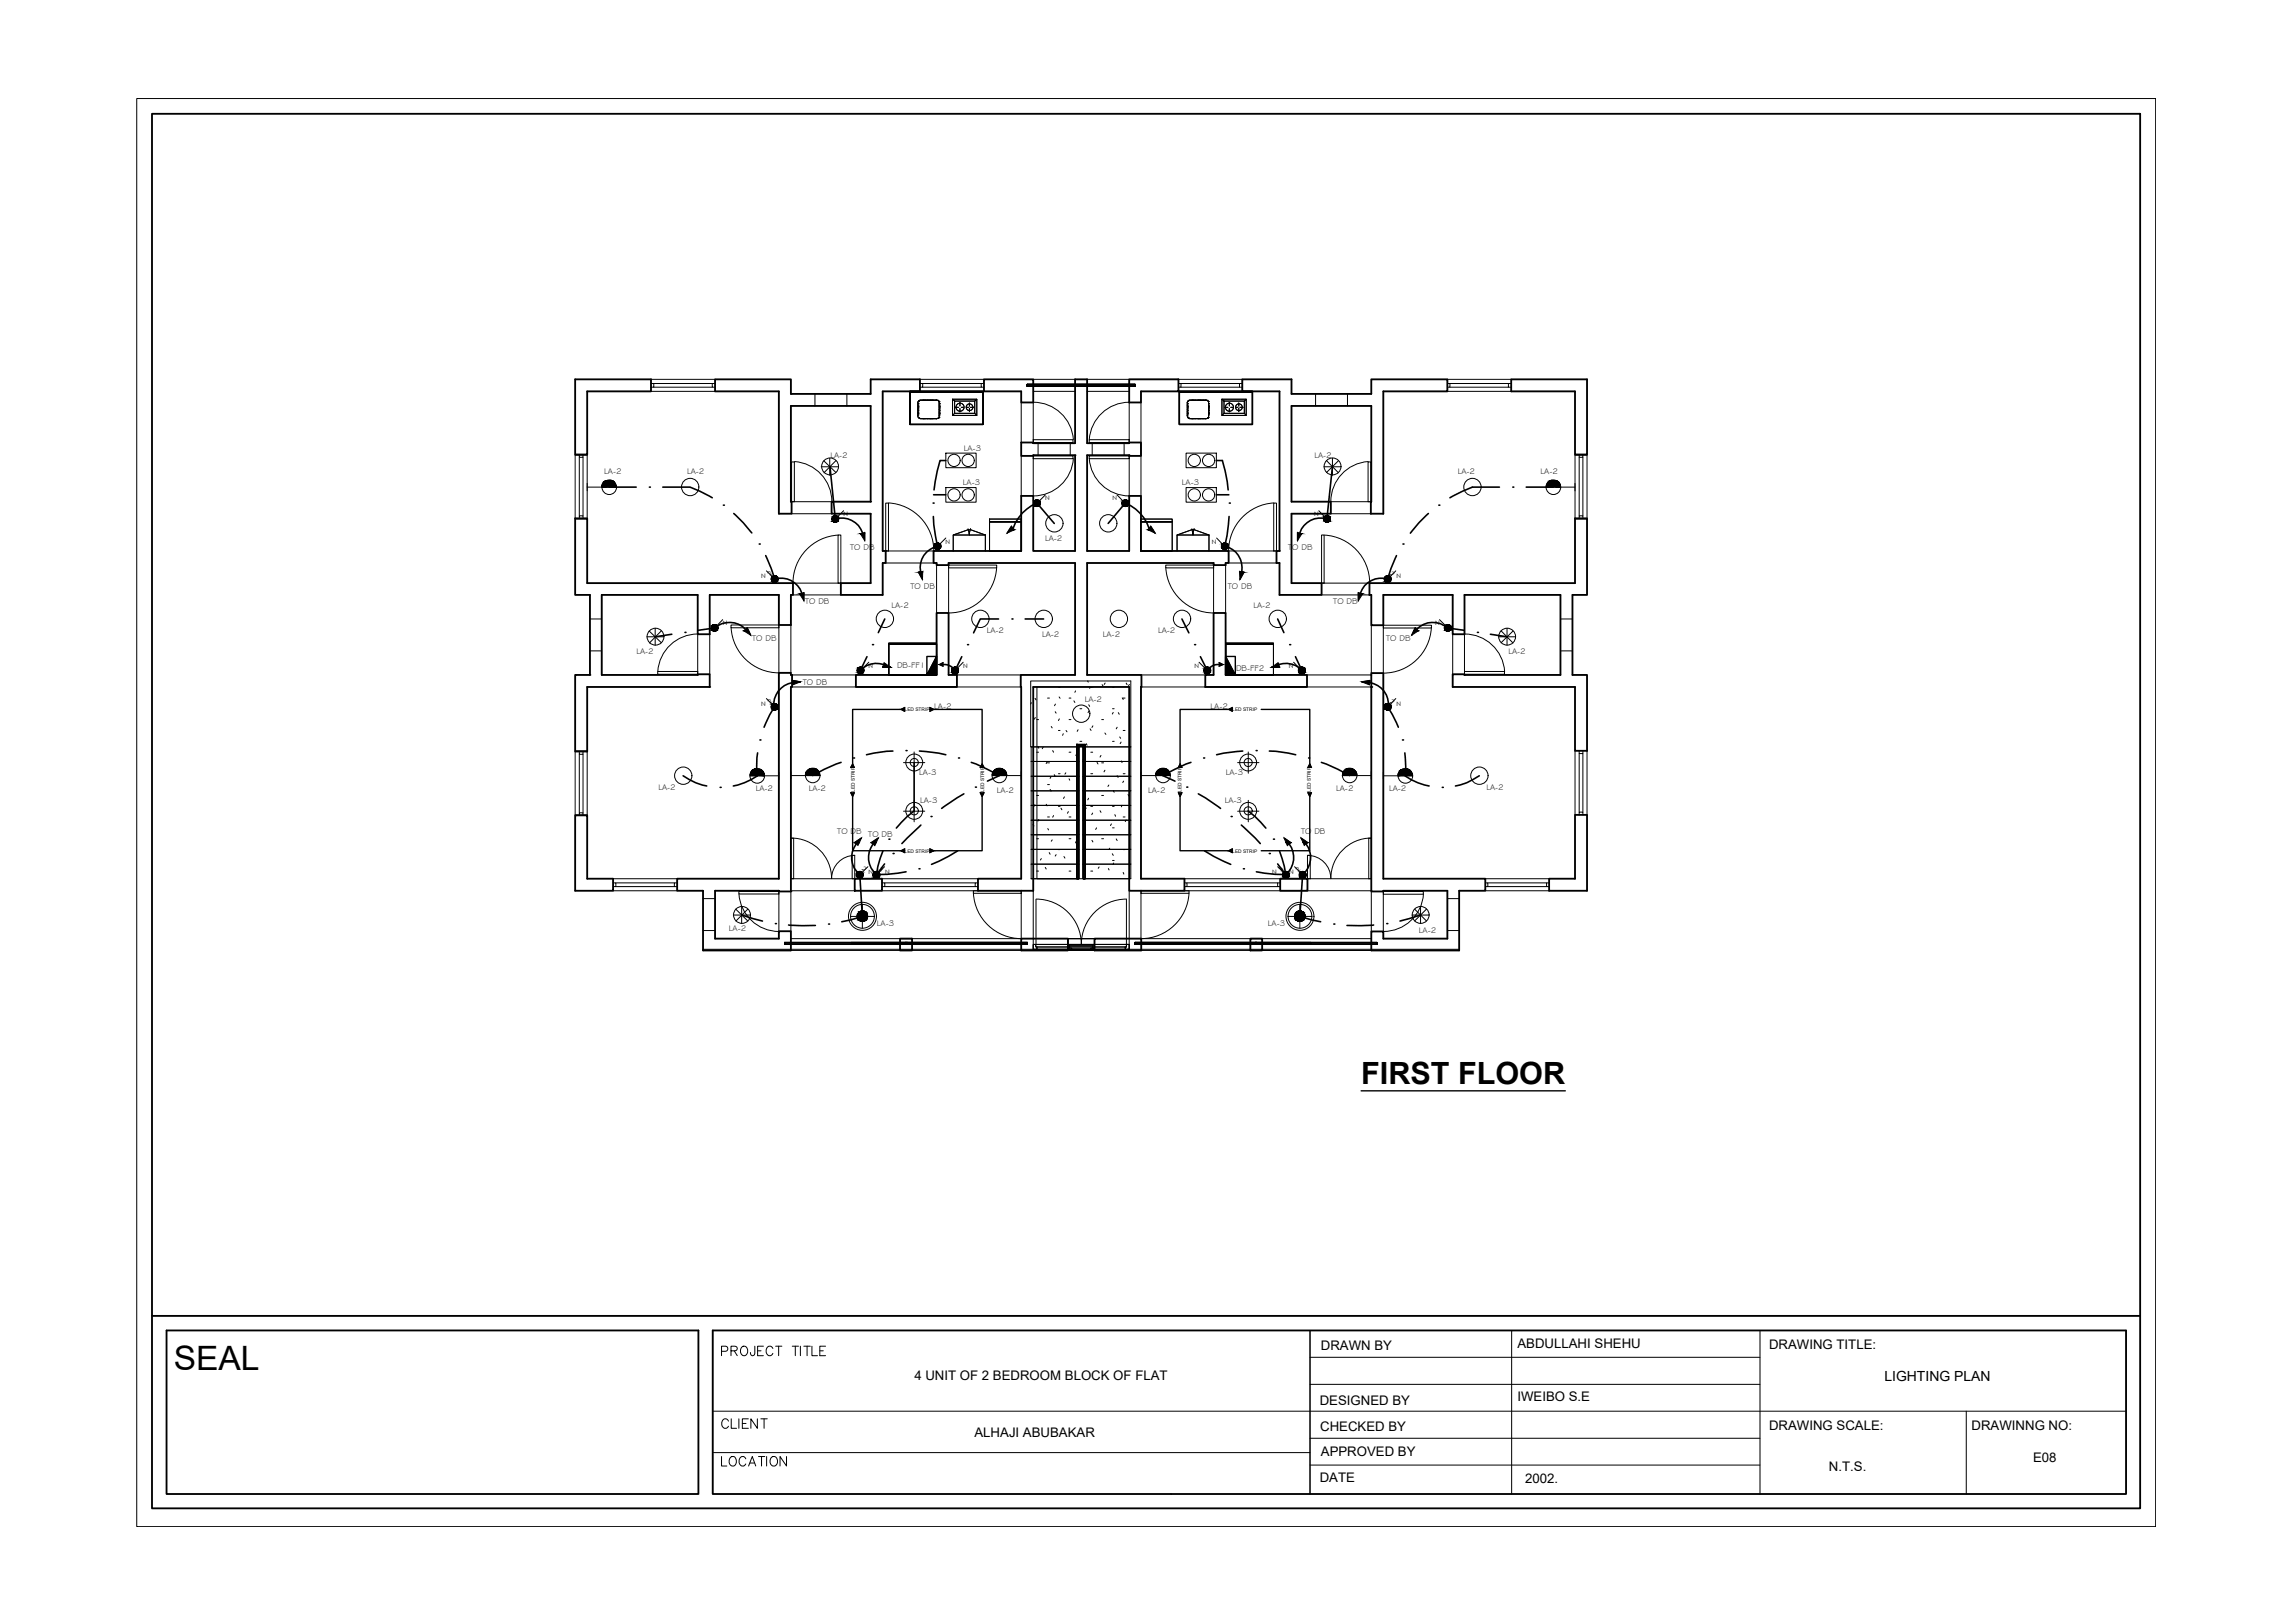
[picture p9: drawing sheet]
<svg xmlns="http://www.w3.org/2000/svg" width="420mm" height="297mm" viewBox="0 0 420 297" stroke-linecap="round" stroke-linejoin="round" font-family="sans-serif">
<defs><g id="words">
<text font-size="6.1" x="31.8" y="250.8">SEAL</text>
<text font-size="5.6" x="249.2" y="198.5">FIRST FLOOR</text>
<text font-size="4.9" x="130.9" y="269.5">LOCATION</text>
<text font-size="4.4" x="130.9" y="262.5">CLIENT</text>
<text font-size="2.6" x="345" y="252.7">LIGHTING PLAN</text>
<g font-size="2.4">
<text x="241.8" y="247">DRAWN BY</text>
<text x="277.8" y="246.6">ABDULLAHI SHEHU</text>
<text x="323.9" y="246.8">DRAWING TITLE:</text>
<text x="167.4" y="252.6">4 UNIT OF 2 BEDROOM BLOCK OF FLAT</text>
<text x="241.6" y="257.2">DESIGNED BY</text>
<text x="277.8" y="256.5">IWEIBO S.E</text>
<text x="178.4" y="262.9">ALHAJI ABUBAKAR</text>
<text x="241.7" y="261.9">CHECKED BY</text>
<text x="323.9" y="261.7">DRAWING SCALE:</text>
<text x="360.9" y="261.7">DRAWINNG NO:</text>
<text x="241.8" y="266.5">APPROVED BY</text>
<text x="334.8" y="269.3">N.T.S.</text>
<text x="372.2" y="267.6">E08</text>
<text x="241.6" y="271.2">DATE</text>
<text x="279.2" y="271.5">2002.</text>
</g>
<g font-size="1.5">
<text x="152" y="83.9">LA-2</text>
<text x="176.5" y="82.6">LA-3</text>
<text x="240.6" y="83.9">LA-2</text>
<text x="110.6" y="86.8">LA-2</text>
<text x="125.8" y="86.7">LA-2</text>
<text x="176.3" y="88.8">LA-3</text>
<text x="216.4" y="88.8">LA-3</text>
<text x="266.9" y="86.7">LA-2</text>
<text x="282" y="86.8">LA-2</text>
<text x="155.6" y="100.6">TO DB</text>
<text x="191.3" y="98.9">LA-2</text>
<text x="235.8" y="100.6">TO DB</text>
<text x="166.7" y="107.9">TO DB</text>
<text x="224.8" y="107.9">TO DB</text>
<text x="147.4" y="110.6">TO DB</text>
<text x="163.2" y="111.3">LA-2</text>
<text x="229.5" y="111.3">LA-2</text>
<text x="244.1" y="110.6">TO DB</text>
<text x="116.5" y="119.7">LA-2</text>
<text x="137.7" y="117.3">TO DB</text>
<text x="180.7" y="115.9">LA-2</text>
<text x="190.8" y="116.5">LA-2</text>
<text x="201.9" y="116.5">LA-2</text>
<text x="212" y="115.9">LA-2</text>
<text x="253.8" y="117.3">TO DB</text>
<text x="276.2" y="119.7">LA-2</text>
<text x="147" y="125.4">TO DB</text>
<text x="164.2" y="122.2">DB-FF1</text>
<text x="226.3" y="122.8">DB-FF2</text>
<text x="171" y="129.8">LA-2</text>
<text x="198.6" y="128.6">LA-2</text>
<text x="221.6" y="129.8">LA-2</text>
<text x="168.3" y="141.9">LA-3</text>
<text x="224.4" y="141.9">LA-3</text>
<text x="120.5" y="144.5">LA-2</text>
<text x="138.4" y="144.8">LA-2</text>
<text x="148.1" y="144.8">LA-2</text>
<text x="168.5" y="147">LA-3</text>
<text x="182.5" y="145.1">LA-2</text>
<text x="210.2" y="145.1">LA-2</text>
<text x="224.2" y="147">LA-3</text>
<text x="244.6" y="144.8">LA-2</text>
<text x="254.3" y="144.8">LA-2</text>
<text x="272.1" y="144.5">LA-2</text>
<text x="153.3" y="152.6">TO DB</text>
<text x="158.9" y="153.1">TO DB</text>
<text x="238.2" y="152.6">TO DB</text>
<text x="133.4" y="170.3">LA-2</text>
<text x="160.5" y="169.4">LA-3</text>
<text x="232.1" y="169.4">LA-3</text>
<text x="259.8" y="170.8">LA-2</text>
</g>
<g font-size="1.1">
<text x="154.4" y="94.4">N</text>
<text x="191.3" y="91.6">N</text>
<text x="203.7" y="91.6">N</text>
<text x="240.6" y="94.4">N</text>
<text x="173.1" y="99.5">N</text>
<text x="221.9" y="99.5">N</text>
<text x="139.4" y="105.8">N</text>
<text x="141" y="105.5" transform="rotate(-45 141 105.5)">2</text>
<text x="254.4" y="105" transform="rotate(45 254.4 105)">2</text>
<text x="255.7" y="105.8">N</text>
<text x="132.3" y="114.4">N</text>
<text x="262.7" y="114.4">N</text>
<text x="159" y="122.2">N</text>
<text x="176.3" y="122.2">N</text>
<text x="218.7" y="122.2">N</text>
<text x="236" y="122.2">N</text>
<text x="139.4" y="129.2">N</text>
<text x="141" y="128.9" transform="rotate(-42 141 128.9)">2</text>
<text x="254.4" y="128.4" transform="rotate(42 254.4 128.4)">2</text>
<text x="255.7" y="129.2">N</text>
<text x="157.7" y="159.1" transform="rotate(45 157.7 159.1)">2</text>
<text x="159" y="159.9">N</text>
<text x="160.8" y="159.2" transform="rotate(42 160.8 159.2)">3</text>
<text x="162.1" y="159.9">N</text>
<text x="232.9" y="159.9">N</text>
<text x="234.6" y="159.6" transform="rotate(-42 234.6 159.6)">3</text>
<text x="236" y="159.9">N</text>
<text x="237.7" y="159.6" transform="rotate(-42 237.7 159.6)">2</text>
</g>
<g font-size=".9">
<text x="165.6" y="130.2">LED STRIP</text>
<text x="225.6" y="130.2">LED STRIP</text>
<text x="156.5" y="144.9" transform="rotate(-90 156.5 144.9)">LED STRIP</text>
<text x="180.2" y="144.9" transform="rotate(-90 180.2 144.9)">LED STRIP</text>
<text x="216.3" y="144.9" transform="rotate(-90 216.3 144.9)">LED STRIP</text>
<text x="240" y="144.9" transform="rotate(-90 240 144.9)">LED STRIP</text>
<text x="165.6" y="156">LED STRIP</text>
<text x="225.6" y="156">LED STRIP</text>
</g>
</g></defs>
<!-- layer: G-ANNO-TTLB -->
<g fill="none" stroke="#000" stroke-width=".18">
<path d="M130.5 258.3h258.7M132.1 247.3h.8a.47 .47 0 0 0 .4-.5 .47 .47 0 0 0-.4-.4h-.8v1.7M133.8 247.2l1-.1 .2-.2-.1-.4-.4-.1h-.7v1.7M134.4 247.2l.6 .9M135.9 246.5a.82 .82 0 0 1 1 .3 .82 .82 0 0 1-.2 1.1 .63 .63 0 0 1-.7 .2 .63 .63 0 0 1-.4-.6 1.08 1.08 0 0 1 .3-1zM138.2 246.4v1.3l-.2 .3a.35 .35 0 0 1-.5-.1l-.1-.4M138.7 247.2h.6M139.8 246.4h-1.1v1.7h1.1M141.5 246.8a.63 .63 0 0 0-.7-.4 .63 .63 0 0 0-.5 .7v.4a.63 .63 0 0 0 .5 .6 .63 .63 0 0 0 .7-.4M142 246.4h1.1M142.6 246.4v1.7M145 246.4h1.2"/>
<path d="M145.6 246.4v1.7M146.5 246.4v1.7M147.2 246.4h1.2M147.8 246.4v1.7M148.6 246.4v1.7h1.1M150.1 247.2h.6M151.1 246.4h-1v1.7h1M239.8 243.5v29.9M239.8 253.4h82.4M239.8 248.4h82.4M130.5 265.9h109.3M239.8 268.1h82.4"/>
<path d="M239.8 263.2h82.4"/>
</g>
<!-- layer: G-ANNO-TTLB-THIN -->
<path d="M25 18h369.6v261.4h-369.6zM239.8 243.5v29.9M276.7 243.5v29.9M322.2 243.5v29.9M360 258.3v15.1" fill="none" stroke="#000" stroke-width=".18"/>
<!-- layer: G-ANNO-TTLB-MEDM -->
<path d="M27.8 20.8h364v255.3h-364zM27.8 240.8h364M30.5 243.5h97.4v29.9h-97.4zM130.5 243.5h258.7v29.9h-258.7z" fill="none" stroke="#000" stroke-width=".34"/>
<!-- layer: A-WALL -->
<g fill="none" stroke="#000" stroke-width=".18">
<path d="M119.2 69.4h11.7M119.2 71.6h11.7M144.8 72.1h.1M144.8 74.3h.1M149.2 72.1v2.2M155 72.1v2.2M168.4 71.6h.1M168.4 69.4h11.7M168.4 71.6h11.7M187 73.7v7.3M189.2 69.4h7.6M189.2 71.6h7.6"/>
<path d="M189.2 73.7v7.3M199 69.4h28.4M199 71.6h7.7M206.7 73.7v7.3M208.9 73.7v17.1M215.7 71.6h11.7M240.8 72.1v2.2M246.7 72.1v2.2M253.3 71.6h.1M265 69.4h11.7M265 71.6h11.7M105.3 95h2.2"/>
<path d="M105.3 83.3h2.2M105.3 83.2v11.7M107.5 83.2v11.7M144.9 91.8h7.3M144.9 94h7.3M159.4 91.8h.1M187 83.4v7.4M189.2 83.3h.1M189.2 81.1h.1M189.2 83.4v7.4M190 81.1v2.2M195.9 81.1v2.2"/>
<path d="M196.8 83.3h.1M200 81.1v2.2M205.8 81.1v2.2M206.7 83.3h.1M206.7 83.4v7.4M243.6 91.8h7.4M243.6 94h7.4M288.3 95h2.2M288.3 83.3h2.2M288.3 83.2v11.7M290.5 83.2v11.7M108 119.1h2.2"/>
<path d="M108 113.3h2.2M127.7 116.1v7.3M129.9 116.1v7.3M142.6 114.4v8.7M144.8 114.4v8.7M145.2 106.7h8.7M145.2 108.9h8.7M162.2 100.8h.1M162.2 100.8h8.7M162.2 103h8.7M171.5 103.4v8.8M173.7 103.4v8.8"/>
<path d="M199 100.8h.1M222.2 103.4v8.8M224.4 103.4v8.8M224.9 100.8h8.8M224.9 103h8.8M234.2 100.8h.1M241.9 106.7h8.8M241.9 108.9h8.8M251.1 114.4v8.8M253.3 108.9h.1M253.3 114.4v8.8M266 116.1v7.3"/>
<path d="M268.1 116.1v7.3M285.7 119.1h2.2M285.7 113.3h2.2M105.3 137.4h2.2M105.3 137.5v11.7M107.5 137.5v11.7M108 123.5h.1M129.9 125.7h.1M145 123.5h11.7M145 125.7h41.9M175.2 123.5h11.7M208.9 125.7h.1"/>
<path d="M209 125.7h42.1M209 123.5h11.7M239.3 123.5h11.8M268.1 123.5h.1M288.3 137.4v11.7M290.5 137.4v11.7M105.3 149.1h2.2M112.2 160.8h11.8M112.2 163h11.8M128.7 170.3h2.2M128.7 164.5h2.2M142.6 163.2v7.2"/>
<path d="M144.8 163.2h.1M144.8 160.8h34.2M144.8 163h11.7M144.8 163.2v7.2M144.8 173.9h20M161.5 163h17.5M167 173.9h100.1M187 163v8.8h-42.2M189.2 163v10.9M195.5 171.8h4.9M206.7 163v10.9M208.9 163v8.8"/>
<path d="M208.9 171.8h20M216.8 160.8h34.3M216.8 163h34.3M231.1 171.8h20M251.1 163.2v7.3M253.3 171.8h.1M253.3 163.2v7.3M265 170.3h2.1M265 164.5h2.1M271.9 160.8h11.7M271.9 163h11.7"/>
</g>
<!-- layer: A-FLOR-HRAL -->
<g fill="none" stroke="#000" stroke-width=".18">
<path d="M188.1 70.4v.3v-.3v.3v-.3v.3v-.3v.3v-.3v.3v-.3v.3v-.3h19.7v.3v-.3v.3v-.3v.3v-.3v.3v-.3v.3v-.3v.3v-.3zM188.1 70.3v.4v-.4h19.7v.4v-.4v.4h-19.7zM188.1 70.7h19.7M188.1 70.3h19.7M197.1 136.1l.4 .4zM197.1 136.4h.4v24.4h-.4zM197.1 136.2v24.6M197.2 136.3h1.4v24.5h-.3v-24.2h-.8v24.2h-.3zM197.2 136.3l.4 .4zM197.2 136.2h1.3M197.5 136.5v24.3M197.6 136.7h.9"/>
<path d="M198.3 136.4v24.4M198.3 136.3l.2-.1 .2 .2-.2 .3a.19 .19 0 0 0 .2-.3 .19 .19 0 0 0-.2-.1 .19 .19 0 0 0-.1 .3l.1 .1-.2-.2zM198.7 136.4v24.4M143.7 172.8h44.4v-.3v.3h-22.3v-.3v.3M143.7 172.5v.3v-.3h22.2v.3v-.3v.3h-22.2zM143.7 172.5h44.4M155.9 172.8v-.3v.3v-.3v.3v-.3v.3v-.3v.3v-.3v.3v-.3v.3h10.2v-.3v.3M155.9 172.8v-.3v.3h10.2v-.3v.3M165.8 172.8v-.3v.3v-.3v.3v-.3v.3v-.3v.3v-.3v.3v-.3v.3h22.3v-.3v.3v-.3v.3v-.3v.3v-.3v.3v-.3v.3v-.3v.3h-44.4v-.3v.3v-.3v.3v-.3v.3v-.3v.3v-.3v.3v-.3v.3h22.2v-.3v.3M165.8 172.5v.3v-.3h22.3v.3v-.3v.3h-22.3zM197.1 160.8h.4zM198.3 160.8h.4z"/>
<path d="M198.3 160.8v-24.1h-1v-.5h1.4v24.6M198.3 160.8h.4M207.8 172.5v.3v-.3h22.3v.3v-.3v.3h-22.3zM207.8 172.8h44.3M229.8 172.5v.3v-.3v.3v-.3v.3v-.3v.3v-.3v.3v-.3v.3v-.3h10.2v.3v-.3M229.8 172.5v.3v-.3h10.2v.3v-.3M229.8 172.5v.3v-.3v.3v-.3v.3v-.3v.3v-.3v.3v-.3v.3v-.3h22.3v.3v-.3v.3v-.3v.3v-.3v.3v-.3v.3v-.3v.3v-.3h-44.3v.3v-.3v.3v-.3v.3v-.3v.3v-.3v.3v-.3v.3v-.3h22.3v.3v-.3M229.8 172.5v.3v-.3h22.3v.3v-.3v.3h-22.3zM230.1 172.5v.3v-.3h-22.3v.3v-.3h44.3"/>
<circle cx="198.5" cy="136.4" r=".2"/>
</g>
<!-- layer: A-FLOR -->
<path d="M189.8 125.7v35.1h16.9M128.7 173.7h138.4" fill="none" stroke="#000" stroke-width=".18"/>
<!-- layer: A-DOOR -->
<g fill="none" stroke="#000" stroke-width=".18">
<path d="M189.2 73.6a7.3 7.3 0 0 1 7.3 6.9M206.7 73.6a7.3 7.3 0 0 0-7.3 6.9M144.9 84.5h.5v7.3h-.5zM145.4 84.5a7.3 7.3 0 0 1 6.9 7.3M153.4 97.9h.5v8.8h-.5zM153.5 97.9a8.8 8.8 0 0 0-8.3 8.8M162.2 92.1h.5v8.7h-.5zM162.7 92a8.8 8.8 0 0 1 8.3 8.8M189.2 83.4h7.2v.5h-7.2zM189.2 80.5h7.2v.5h-7.2zM196.5 83.9a7.3 7.3 0 0 1-7.3 6.9M199.4 83.4h7.3v.5h-7.3z"/>
<path d="M199.4 80.5h7.3v.5h-7.3zM199.4 83.9a7.3 7.3 0 0 0 7.3 6.9M233.2 92.1h.5v8.7h-.5zM233.2 92a8.8 8.8 0 0 0-8.3 8.8M241.9 97.9h.5v8.8h-.5zM242.5 97.9a8.8 8.8 0 0 1 8.3 8.8M250.5 84.5h.5v7.3h-.5zM250.5 84.5a7.3 7.3 0 0 0-6.9 7.3M127.8 116a7.3 7.3 0 0 0-7.4 6.9M133.8 114.4h8.8v.5h-8.8zM133.8 114.9a8.8 8.8 0 0 0 8.8 8.2M173.7 103.4h8.8v.5h-8.8z"/>
<path d="M182.5 103.9a8.8 8.8 0 0 1-8.8 8.3M213.4 103.4h8.8v.5h-8.8zM213.4 103.9a8.8 8.8 0 0 0 8.8 8.3M253.3 114.4h8.8v.5h-8.8zM262 114.9a8.8 8.8 0 0 1-8.7 8.3M268.1 116a7.3 7.3 0 0 1 7.4 6.9M120.4 122.9h7.3v.5h-7.3zM268.1 122.9h7.3v.5h-7.3zM144.8 153.4h.5v7.4h-.5zM144.8 153.4a7.4 7.4 0 0 1 7.4 7.4 4.3 4.3 0 0 1 4.3-4.3M156 156.5h.5v4.3h-.5zM239.4 156.5h.5v4.3h-.5z"/>
<path d="M250.5 153.4h.6v7.4h-.5v-7.4M251.1 153.4a7.4 7.4 0 0 0-7.5 7.4 4.3 4.3 0 0 0-4.2-4.3M135.3 163.2h7.3v.4h-7.3zM135.3 163.6a7.3 7.3 0 0 0 7.3 6.9M178.2 163h8.8v.5h-8.8zM178.2 163.5a8.8 8.8 0 0 0 8.8 8.3M189.7 164.6v8.2M189.7 164.5a8.3 8.3 0 0 1 8.3 8.3 8.3 8.3 0 0 1 8.2-8.3M206.2 164.6v8.2M208.9 163h8.8v.5h-8.8zM217.7 163.5a8.8 8.8 0 0 1-8.8 8.3M253.3 163.2h7.3v.5h-7.3z"/>
<path d="M260.6 163.6a7.3 7.3 0 0 1-7.3 6.9"/>
</g>
<!-- layer: A-DOOR-FRAM -->
<path d="M189.2 172.8h.4v.5h.2v.4v-.4h16.2v.4h-16.8zM189.2 172.8h17.5v.9h-17.5zM189.6 172.8h16.6v.5h-16.6zM206 173.3h.1M206.2 172.8h.5v.9h-.7v-.4h.2zM206.2 172.8h.1" fill="none" stroke="#000" stroke-width=".18"/>
<!-- layer: Q-SPCQ -->
<g fill="none" stroke="#000" stroke-width=".18">
<path d="M166.6 71.6h13.4v6.1h-13.4zM174.4 73.1h4.4v2.9h-4.4zM174.4 73.1l.4 .3M174.8 73.4h3.6v2.2h-3.6zM174.8 75.6l-.4 .4M174.9 74.5h.6M175.7 73.7v.6M175.7 74.8v.6M176 74.5h.4M176.9 74.5h.4M177.5 73.7v.6M177.5 74.7v.7"/>
<path d="M177.6 74.5h.7M178.4 75.6l.4 .4M178.8 73.1l-.4 .3M215.9 71.6h13.4v6.1h-13.4zM223.7 73.1h4.4v2.9h-4.4zM223.7 73.1l.4 .3M224.1 73.4h3.7v2.2h-3.7zM224.1 75.6l-.4 .4M224.2 74.5h.6M225.1 73.7v.6M225.1 74.8v.6M225.3 74.5h.4"/>
<path d="M226.2 74.5h.4M226.8 73.7v.6M226.8 74.7v.7M227 74.5h.6M227.8 75.6l.3 .4M228.1 73.1l-.3 .3M181.2 95h5.8v5.8h-5.8zM181.2 95.5h5.8zM208.8 95h5.8v5.8h-5.8zM208.8 95.5h5.8zM162.7 117.9h8.8v5.6h-8.8v-5.6h8.8v5.6h-8.8zM181.2 100.8h5.8"/>
<path d="M208.8 100.8h5.8M224.4 117.9h8.7v5.6h-8.7v-5.6h8.7v5.6h-8.7z"/>
<circle cx="175.8" cy="74.5" r=".74"/>
<circle cx="177.5" cy="74.5" r=".61"/>
<circle cx="225.1" cy="74.5" r=".74"/>
<circle cx="226.8" cy="74.5" r=".61"/>
</g>
<!-- layer: Q-CASE -->
<g fill="none" stroke="#000" stroke-width=".18">
<path d="M168 76l.1 .3M168 75.9h.1M168 75.7h.1M168 75.5h.1M168 75.2h.1M168 75.1h.1M168 74.9h.1M168 74.7h.1M168 74.6h.1M168 74.4h.1M168 74.2h.1M168 73.9h.1"/>
<path d="M168 73.8h.1M168 74v.1M168 74.2v.1M168 74.5v.1M168 74.8h.1M168 74.9v.2M168 75.3v.1M168 75.5v.1M168 75.8v.1M168.1 73.5h.1M168.1 73.5l-.1 .3M168.1 76.4h.1"/>
<path d="M168.1 73.4h.1M168.2 76.5h.1M168.2 73.3v.1M168.3 73.3h-.1M168.3 76.6h.1M168.3 73.3h.1M168.4 76.6h.3M168.4 73.2h.3M168.7 76.6h.1M168.7 73.2h.1M168.8 76.6h.1M168.8 73.2h.1"/>
<path d="M168.9 76.6h.1M168.9 73.2h.1M169 76.6h.1M169 73.2h.1M169.2 76.6h.1M169.2 73.2h.1M169.3 76.6h.1M169.3 73.2h.1M169.4 76.6h.1M169.4 73.2h.1M169.5 76.6h.1M169.5 73.2h.1"/>
<path d="M169.7 76.6h.1M169.7 73.2h.1M169.8 76.6h.1M169.8 73.2h.1M169.8 76.6h.2M169.8 73.2h.2M170 76.6h.1M170 73.2h.1M170.1 76.6h.1M170.1 73.2h.1M170.2 76.6h.1M170.2 73.2h.1"/>
<path d="M170.3 76.6h.1M170.3 73.2h.1M170.5 76.6h.1M170.5 73.2h.1M170.6 76.6h.1M170.6 73.2h.1M170.7 76.6h.1M170.7 73.2h.1M170.8 76.6h.2M170.8 73.2h.2M171.1 76.6h.1M171.1 73.2h.1"/>
<path d="M171.3 76.6h.1M171.3 73.2h.1M171.4 73.2h.2M171.6 76.6h-.2M171.7 76.6h.1M171.7 73.3h.1M171.7 76.5h.1M171.8 73.3v.1M171.8 76.4h.1M171.8 73.4h.1M171.8 76.5h.1M171.9 76.4h.1"/>
<path d="M171.9 73.5h.1M171.9 76v.3M171.9 73.5v.3M171.9 73.8h.1M171.9 73.9h.1M171.9 74.2h.1M171.9 74.4h.1M171.9 74.6h.1M171.9 74.7h.1M171.9 74.9h.1M171.9 75.1h.1M171.9 75.2h.1"/>
<path d="M171.9 75.5h.1M171.9 75.7h.1M171.9 75.9h.1M171.9 74v.1M171.9 74.2v.1M171.9 74.5v.1M171.9 74.8h.1M171.9 74.9v.2M171.9 75.3v.1M171.9 75.5v.1M171.9 75.8v.1M217.4 76v.3"/>
<path d="M217.4 75.9h.1M217.4 75.7h.1M217.4 75.5h.1M217.4 75.2h.1M217.4 75.1h.1M217.4 74.9h.1M217.4 74.7h.1M217.4 74.6h.1M217.4 74.4h.1M217.4 74.2h.1M217.4 73.9h.1M217.4 73.8h.1"/>
<path d="M217.4 74v.1M217.4 74.2v.1M217.4 74.5v.1M217.4 74.8h.1M217.4 74.9v.2M217.4 75.3v.1M217.4 75.5v.1M217.4 75.8v.1M217.4 73.5v.3M217.4 73.5h.1M217.4 76.4h.1M217.4 73.4h.1"/>
<path d="M217.5 76.5h.1M217.6 76.5h.1M217.6 73.3l-.1 .1M217.6 76.6h.1M217.6 73.3h.1M217.7 76.6h.3M217.7 73.2h.3M218 76.6h.1M218 73.2h.1M218.1 76.6h.1M218.1 73.2h.1M218.2 76.6h.1"/>
<path d="M218.2 73.2h.1M218.3 76.6h.1M218.3 73.2h.1M218.3 76.6h.2M218.3 73.2h.2M218.5 76.6h.1M218.5 73.2h.1M218.5 76.6h.2M218.5 73.2h.2M218.8 76.6h.1M218.8 73.2h.1M218.8 76.6h.2"/>
<path d="M218.8 73.2h.2M219.1 76.6h.1M219.1 73.2h.1M219.3 76.6h.1M219.3 73.2h.1M219.4 76.6h.1M219.4 73.2h.1M219.6 76.6h.1M219.6 73.2h.1M219.7 76.6h.1M219.7 73.2h.1M219.8 76.6h.1"/>
<path d="M219.8 73.2h.1M219.9 76.6h.1M219.9 73.2h.1M220.1 76.6h.1M220.1 73.2h.1M220.2 76.6h.2M220.2 73.2h.2M220.4 76.6h.1M220.4 73.2h.1M220.6 76.6h.1M220.6 73.2h.1M220.7 76.6h.1"/>
<path d="M220.7 73.2h.1M220.7 73.2h.3M221 76.6h-.3M221 76.6h.1M221 73.3h.1M221 76.5h.1M221.1 73.3l.1 .1M221.2 73.4h.1M221.2 76.4h.1M221.2 73.5h.1M221.2 76.4l-.1 .1M221.2 76v.3"/>
<path d="M221.2 73.5v.3M221.2 73.8h.1M221.2 73.9h.1M221.2 74.2h.1M221.2 74.4h.1M221.2 74.6h.1M221.2 74.7h.1M221.2 74.9h.1M221.2 75.1h.1M221.2 75.2h.1M221.2 75.5h.1M221.2 75.7h.1"/>
<path d="M221.2 75.9h.1M221.2 74v.1M221.2 74.2v.1M221.2 74.5v.1M221.2 74.8h.1M221.2 74.9v.2M221.2 75.3v.1M221.2 75.5v.1M221.2 75.8v.1M177.4 96.9l-2.9 1M177.6 96.9l2.8 1M177.7 96.8l-.2 1.1-.3-1.1"/>
<path d="M180.4 97.9h-5.9v2.9M180.4 97.9v2.9M218.3 96.9l-2.8 1M218.5 96.9l2.8 1M218.6 96.8l-.2 1.1-.2-1.1M221.3 97.9h-5.8v2.9M221.3 97.9v2.9M162.7 117.7h8.8v5.8h-8.8zM224.4 117.7h8.7v5.8h-8.7z"/>
</g>
<path d="M166.6 71.6h13.4v6.1h-13.4zM166.6 71.8h13.4M215.9 71.6h13.4v6.1h-13.4zM215.9 71.8h13.4" fill="none" stroke="#000" stroke-width=".25"/>
<!-- layer: S-STRS -->
<g fill="none" stroke="#000" stroke-width=".18">
<path d="M188.8 136.7l-.1-12.1h18.3v12.1M188.8 136.7v24.1h8.7v-24.1M188.8 136.7h18.2M188.8 139.4h8.7M188.8 128.6l-.1 .3M189.5 127.8l.2 .3M189.5 131.3l-.1 .3M189.8 131.7h.3M189.8 137.7h.3M190 136.7l.2 .2M191 136.7l-.2 .3M191.7 139.4l-.2 .3"/>
<path d="M191.8 127.8h.3M191.8 139.6h.3M192.5 133l.1 .2M192.7 137.4l.2 .3M193.2 130.3l.2 .2M193.2 128.9l-.1 .3M193.8 125.8h.3M193.8 133.7h.3M193.9 127.6l.2 .2M193.9 131.6l-.1 .3M194.7 134.3l-.2 .3M195.2 133.7l.1 .2"/>
<path d="M195.7 127.8h.4M195.7 131.7h.4M195.7 137.7h.4M196.6 128.3l.2 .3M196.9 126.4l-.1 .3M197.1 138l-.2 .3M197.4 133.6l-.2 .3M197.7 129.7h.3M197.7 135.7h.3M198.3 136.7v24.1h8.7v-24.1M198.3 139v.1M198.3 139.4h8.7"/>
<path d="M198.9 136.1l.1 .3M199.1 124.6l.1 .2M199.3 129l.2 .3M199.4 130.1l-.2 .3M199.6 133.4l.1 .3M199.6 125.7l-.1 .3M199.7 125.8h.3M199.7 137.7h.3M200.1 132.8l-.2 .3M200.8 139.5l.2 .3M201.6 138.3l-.2 .3M201.7 131.7h.3"/>
<path d="M201.7 139.6h.3M201.8 125.3l.1 .3M202.3 134.2l.2 .2M202.3 125l-.1 .3M203.7 129.7h.3M203.7 125.8h.3M203.7 135.7h.3M203.8 130.4l-.2 .3M204.5 133.1l-.1 .3M204.7 130.4l.2 .3M205 134.9l.2 .2M205.2 135.8l-.1 .3"/>
<path d="M205.3 139.3l.1 .3M205.5 127.7l.1 .3M205.6 127.8h.4M205.6 133.7h.4M206.2 125l.1 .3M206.8 125.3l-.2 .2M188.8 158.2h8.7M188.8 155.4h8.7M188.8 152.8h8.7M188.8 150.1h8.7M188.8 147.4h8.7M188.8 144.7h8.7"/>
<path d="M188.8 142.1h8.7M189.1 150.9l.2 .3M189.5 147.3l-.2 .3M189.8 145.6h.3M189.8 153.5h.3M189.8 159.4h.3M190.2 150l-.2 .3M190.6 157.1l-.1 .3M191.4 158.8l.1 .2M191.5 147.2l.2 .3M191.8 149.5h.3M191.8 143.6h.3"/>
<path d="M191.8 151.6l.2 .3M192.1 156l.1 .3M192.2 144.5l.2 .3M192.4 142.2l-.2 .3M192.6 153.7l-.1 .3M192.9 149.3l-.2 .3M193 141.8l.1 .3M193.1 142.1h.1M193.4 156.4l-.2 .3M193.8 141.6h.3M193.8 147.6h.3M193.8 155.5h.3"/>
<path d="M194.2 147.9l.2 .3M194.8 156.8l.2 .3M194.9 145.8l-.2 .3M195.1 141.4l-.1 .3M195.6 148.5l-.2 .3M195.7 149.5h.4M195.7 153.5h.4M195.7 159.4h.4M195.7 142.5l.1 .3M197 154l-.1 .3M197.2 153.1l.2 .3M197.5 157.5v.1"/>
<path d="M198.3 158.2h8.7M198.3 155.4h8.7M198.3 152.8h8.7M198.3 150.1h8.7M198.3 147.4h8.7M198.3 144.7h8.7M198.3 142.1h8.7M198.4 143.3l.2 .2M198.5 159.4l-.2 .2M198.7 147.7l.2 .3M199.3 146.1l-.1 .3M199.7 141.6h.3"/>
<path d="M199.7 147.6h.3M199.7 159.4h.3M199.9 153.8l.2 .3M200 148.8l-.1 .3M200.8 151.5l-.2 .3M201.2 158.7l-.1 .2M201.4 148.4l.2 .3M201.7 145.6h.3M201.7 153.5h.3M202.3 141l-.2 .3M202.9 159l.1 .2M203 143.7l-.2 .2"/>
<path d="M203.2 155.2l-.2 .3M203.5 150.8l-.2 .3M203.6 156.3l.2 .2M203.7 147.6h.3M203.7 151.5h.3M203.7 157.5h.3M203.8 144.7l.2 .3M203.9 157.9l-.1 .3M204.1 149.1l.1 .3M204.4 153.5l.1 .3M204.5 142l.2 .3M205.4 147.4l-.1 .3"/>
<path d="M205.6 141.6h.4M205.6 149.5h.4M205.6 155.5h.4M205.6 159.7l.2 .3M205.7 143l-.2 .2M206.2 150.1l-.2 .3M206.5 145.4l.2 .3"/>
</g>
<!-- layer: A-WALL -->
<g fill="none" stroke="#000" stroke-width=".34">
<path d="M105.3 69.4h13.9v2.2h-11.7v11.6h-2.2zM130.9 69.4h13.9v2.7h14.6v-2.7h9v2.2h-6.8v29.2h.6v2.2h-.6v5.9h-7.7v-2.2h5.5v-12.7h-7.2v-2.2h7.2v-17.5h-14.6v17.5h.1v2.2h-2.3v-22.4h-11.7zM180.1 69.4h9.1v4.3h-2.2v-2.1h-6.9zM196.8 69.4h2.2v11.7h7.7v-.1h2.2v2.4h-2.2v-.1h-7.7v17.5h7.7v-10h2.2v10h16v2.2h-.5v.4h-2.2v-.4h-23.2v20.5h10l-.1 37.3h7.9v2.2h-10.1v-37.3h-17.5v37.3h-10.2v-2.2h8l-.1-37.3h9.9v-20.5h-23.1v.4h-2.2v-.4h-.6v-2.2h16.1v-10h2.2v10h7.6v-17.5h-7.6v.1h-2.2v-2.4h2.2v.1h7.6zM206.7 69.4h9v2.2h-6.8v2.1h-2.2zM227.4 69.4h9v2.7h14.7v-2.7h13.9v2.2h-11.7v22.4h-2.3l.1-19.7h-14.7v17.5h7.2v2.2h-7.2v12.7h5.5v2.2h-7.7v-5.9h-.5v-2.2h.5v-29.2h-6.8zM276.7 69.4h13.8v13.8h-2.2v-11.6h-11.6zM105.3 94.9h2.2v11.8h37.7v2.2h-.4v5.5h-2.2v-5.5h-12.7v7.2h-2.2v-7.2h-17.5v14.6h17.5v-.1h2.2v2.3h-22.4v11.8h-2.2v-14h2.7v-14.6h-2.7zM222.2 112.2h2.2v11.3h14.9v2.2h-18.6v-2.2h1.5zM250.7 106.7h37.6v-11.8h2.2v14h-2.6v14.6h2.6v13.9h-2.2v-11.7h-22.3v-2.3h2.1v.1h17.6v-14.6h-17.6v7.2h-2.1v-7.2h-12.7v5.5h-2.2v-5.5h-.4zM142.6 123.1h2.2v.4h.2v2.2h-.2v37.5h-2.2v-.2h-11.7v8.8h11.7v-1.4h2.2v3.5h-16.1v-10.9h-4.7v-2.2h18.6zM156.7 123.5h14.8v-11.3h2.2v11.3h1.5v2.2h-18.5z"/>
<path d="M251.1 123.2h2.2v37.6h18.6v2.2h-4.8v10.9h-16v-3.4h2.2v1.3h11.7v-8.8h-11.7v.2h-2.2zM105.3 149.2h2.2v11.6h4.7v2.2h-6.9zM288.3 149.1h2.2v13.9h-6.9v-2.2h4.7zM156.5 160.8h5v2.2h-5zM164.8 171.8h2.2v2.1h-2.2zM187 171.8h8.5v2.1h-8.5zM200.4 171.8h8.5v2.1h-8.5zM228.9 171.8h2.2v2.1h-2.2zM234.4 160.8h5v2.2h-5z"/>
</g>
<!-- layer: A-GLAZ -->
<g fill="none" stroke="#000" stroke-width=".18">
<path d="M119.2 70.2h.5v.7h-.5M119.7 70.2h10.7M119.7 70.9h10.7M130.9 70.2h-.5v.7h.5M168.4 70.2h.5v.7h-.5M168.9 70.2h10.7M168.9 70.9h10.7M180.1 70.2h-.5v.7h.5M215.7 70.2h.5v.7h-.5M216.2 70.2h10.7M216.2 70.9h10.7M227.4 70.2h-.5v.7h.5"/>
<path d="M265 70.2h.4v.7h-.4M265.4 70.2h10.8M265.4 70.9h10.8M276.7 70.2h-.5v.7h.5M106.1 94.9v-.5h.6v.5M106.1 83.2v.5h.6v-.5M106.1 83.7v10.7M106.7 83.7v10.7M289.1 94.9v-.5h.7v.5M289.1 83.2v.5h.7v-.5M289.1 83.7v10.7M289.8 83.7v10.7"/>
<path d="M106.1 137.5v.5h.6v-.5M106.1 138v10.8M106.7 138v10.8M289.1 137.4v.5h.7v-.5M289.1 137.9v10.7M289.8 137.9v10.7M106.1 149.2v-.4h.6v.4M289.1 149.1v-.5h.7v.5M112.2 161.6h.5v.7h-.5M112.7 162.3h10.8M112.7 161.6h10.8M124 161.6h-.5v.7h.5"/>
<path d="M161.5 161.6h.5v.7h-.5M162 162.3h16.5M162 161.6h16.5M179 161.6h-.5v.7h.5M195.5 173.1h4.9M195.6 173.9v-.4h.6v.4M195.8 173.1v.4M200 173.5h-.3v.4h.7v-2.1h-4.9v2.1h4.9M200 173.1v.4h.3v.4M216.8 161.6h.5v.7h-.5M217.3 162.3h16.6M217.3 161.6h16.6"/>
<path d="M234.4 161.6h-.5v.7h.5M271.9 161.6h.5v.7h-.5M272.4 162.3h10.7M272.4 161.6h10.7M283.6 161.6h-.5v.7h.5"/>
</g>
<!-- layer: A-WALL -->
<circle cx="251.1" cy="125.7" r=".17" fill="#000"/>
<!-- layer: A-GLAZ -->
<path d="M196.2 173.7h3.5" fill="none" stroke="#000" stroke-width=".25"/>
<!-- layer: 0 -->
<g fill="none" stroke="#000" stroke-width=".25">
<path d="M158.3 97.5v1.4M185.2 96.3l-.8 1.3M210.7 96.3l.8 1.3M237.5 97.5v1.4M136.8 114.9l.6 1.3M147.2 108.5v1.4M168.2 104.7l.7 1.3M227.7 104.7l-.7 1.3M248.7 108.5v1.4M259.1 114.9l-.6 1.3M145 124.5l1.5 .3M161.6 122.1h1.5"/>
<path d="M165 129.8h-8.9v10M165.6 129.5l-.6 .3 .6 .4M170.2 129.5l.7 .3-.7 .4M170.9 129.8h8.9v10M171.5 120.1l-1.8 3.4v-3.4h1.8v3.4h-1.8M172.6 121.3l-.6 .3 .6 .3M223.2 121.3l.7 .3-.7 .3M224.4 120.1l1.8 3.4v-3.4h-1.8v3.4h1.8M225 129.8h-9v10M225.6 129.5l-.6 .3 .6 .4M230.9 129.8h8.9v10M234.3 122.1h-1.5"/>
<path d="M250.8 124.5l-1.5 .3M155.8 145.1l.3 .7 .3-.7M155.8 140.5l.3-.7 .3 .7M156.1 145.8v9.9h8.9M157.7 153.4l-1.3 .8M160.8 153.4l-1.3 .8M165.6 155.4l-.6 .3 .6 .3M170.2 155.4l.7 .3-.7 .3M179.5 145.1l.3 .7 .3-.7M179.5 140.5l.3-.7 .3 .7M179.8 145.8v9.9h-8.9M215.7 145.1l.3 .7 .4-.7"/>
<path d="M215.7 140.5l.3-.7 .4 .7M216 145.8v9.9h9M225.6 155.4l-.6 .3 .6 .3M235.1 153.4l1.2 .8M238.2 153.4l1.2 .8M239.5 145.1l.3 .7 .3-.7M239.5 140.5l.3-.7 .3 .7M239.8 145.8v9.9h-8.9M249.2 199.6h37.4"/>
</g>
<g fill="#000" stroke="#000" stroke-width=".18">
<path d="M145 124.5l1.5 .3zM156.1 139.8l.3 .7h-.6zM171.5 120.1v3.4h-1.8zM179.8 139.8l.3 .7h-.6zM216 139.8l.4 .7h-.7zM224.4 120.1l1.8 3.4h-1.8zM239.8 139.8l.3 .7h-.6zM155.8 145.1h.6l-.3 .7zM179.5 145.1h.6l-.3 .7zM215.7 145.1h.7l-.4 .7zM239.5 145.1h.6l-.3 .7z"/>
<path d="M157.5 97.7l.8-.2v.2zM157.5 97.7l.8 1.2v-1.2z"/>
<path d="M185.2 96.3l.5 .6h-.9zM184.8 96.9l-.4 .7 1.3-.7z"/>
<path d="M210.7 96.3l.3 .6h-.9zM210.1 96.9l1.4 .7-.5-.7z"/>
<path d="M237.5 97.5l.9 .2h-.9zM237.5 97.7v1.2l.9-1.2z"/>
<path d="M136.2 115.4l.6-.5 .2 .5zM136.2 115.4l1.2 .8-.4-.8z"/>
<path d="M146.4 108.7l.8-.2v.2zM146.4 108.7l.8 1.2v-1.2z"/>
<path d="M168.2 104.7l.8-.1-.1 .1zM168.2 104.7l.7 1.3v-1.3z"/>
<path d="M226.9 104.6l.8 .1h-.8zM226.9 104.7l.1 1.3 .7-1.3z"/>
<path d="M248.7 108.5l.8 .2h-.8zM248.7 108.7v1.2l.8-1.2z"/>
<path d="M259.1 114.9l.6 .5h-.9zM258.8 115.4l-.3 .8 1.2-.8z"/>
<path d="M145 124.5l.1 .3h1.4zM145.1 124.8h1.4l-1.4 .5z"/>
<path d="M161.9 121.3l1.1 .8h-1.4zM161.6 122.1h1.5z"/>
<path d="M165 129.8l.6-.3v.3zM165 129.8l.6 .4v-.4z"/>
<path d="M170.2 129.5l.7 .3h-.7zM170.2 129.8v.4l.7-.4z"/>
<path d="M172 121.6l.6-.3v.3zM172 121.6l.6 .3v-.3z"/>
<path d="M223.2 121.3l.7 .3h-.7zM223.2 121.6v.3l.7-.3z"/>
<path d="M225 129.8l.6-.3v.3zM225 129.8l.6 .4v-.4z"/>
<path d="M232.8 122.1l1.2-.8 .3 .8zM232.8 122.1h1.5z"/>
<path d="M249.3 124.8l1.5-.3v.3zM249.3 124.8l1.4 .5 .1-.5z"/>
<path d="M156.4 154.2l1.3-.8-.4 .8zM156.4 154.2l.7 .5 .2-.5z"/>
<path d="M159.5 154.2l1.3-.8-.4 .8zM159.5 154.2l.7 .6 .2-.6z"/>
<path d="M165 155.7l.6-.3v.3zM165 155.7l.6 .3v-.3z"/>
<path d="M170.2 155.4l.7 .3h-.7zM170.2 155.7v.3l.7-.3z"/>
<path d="M225 155.7l.6-.3v.3zM225 155.7l.6 .3v-.3z"/>
<path d="M235.1 153.4l1.2 .8h-.9zM235.4 154.2l.3 .6 .6-.6z"/>
<path d="M238.2 153.4l1.2 .8h-.8zM238.6 154.2l.2 .5 .6-.5z"/>
</g>
<!-- layer: PDF2_E-Lighting -->
<g fill="none" stroke="#000" stroke-width=".18">
<path d="M107.5 89.2h5.3M107.5 88.5v1.3M150.3 85.4h3.2M150.8 84.3l2.2 2.2M151.9 83.9v3.1M153 84.3l-2.2 2.2M154.4 93.5l-1.1 1.1M173.2 89.2h5.5v2.7h-5.5zM173.2 82.9h5.5v2.7h-5.5zM173.2 98.5l-1.1 1.1M191.4 90.6l-1.1 1.1M204.5 90.6l1.1 1.1"/>
<path d="M217.1 89.2h5.6v2.7h-5.6zM217.1 82.9h5.6v2.7h-5.6zM222.7 98.5l1.1 1.1M241.4 93.5l1.1 1.1M242.4 85.4h3.1M242.8 84.3l2.2 2.2M243.9 83.9v3.1M245 84.3l-2.2 2.2M283.1 89.2h5.2M288.3 88.5v1.3M118.4 116.5h3.1M118.8 115.5l2.3 2.1"/>
<path d="M119.9 115v3.1M121.1 115.4l-2.2 2.3M132.3 113.4l-1.1 1.1M140.3 104.5l1.1 1M255.5 104.5l-1 1M263.5 113.4l1.1 1.1M274.3 116.5h3.2M274.8 115.4l2.2 2.3M275.9 115v3.1M277 115.5l-2.2 2.1M140.3 127.8l1.1 1.1M159.1 121.2l-1.1 1.1"/>
<path d="M165.4 139.6h3.9M167.4 137.6v3.9M176.3 121.2l-1 1.1M219.5 121.2l1.1 1.1M226.6 139.6h3.9M228.5 137.6v3.9M236.8 121.2l1.1 1.1M255.5 127.8l-1 1.1M137.3 142h5.3M142.6 141.3v1.4M144.8 141.9h5.3M144.8 141.3v1.3"/>
<path d="M158.9 158.6l-1.1 1.1M161.9 158.6l-1 1.1M165.4 148.5h3.9M167.4 146.5v3.9M181.7 141.9h5.3M187 141.3v1.3M208.9 141.9h5.3M208.9 141.3v1.3M226.6 148.5h3.9M228.5 146.5v3.9M233.9 158.6l1.1 1.1M237 158.6l1.1 1.1"/>
<path d="M245.8 141.9h5.3M251.1 141.3v1.3M253.3 142h5.2M253.3 141.3v1.4M134.3 167.5h3M134.7 166.4l2.2 2.2M135.8 165.9v3.1M136.9 166.4l-2.2 2.2M155.7 167.7h4.4M157.9 165.5v4.4M235.8 167.7h4.4M238 165.5v4.4"/>
<path d="M258.5 167.5h3.1M259 166.4l2.2 2.2M260.1 165.9v3.1M261.2 166.4l-2.2 2.2"/>
<circle cx="111.5" cy="89.2" r="1.33"/>
<circle cx="126.4" cy="89.1" r="1.59"/>
<circle cx="152" cy="85.4" r="1.55"/>
<circle cx="152.9" cy="94.9" r=".61"/>
<circle cx="171.7" cy="100" r=".61"/>
<circle cx="174.7" cy="90.6" r="1.12"/>
<circle cx="174.7" cy="84.3" r="1.12"/>
<circle cx="177.2" cy="90.6" r="1.12"/>
<circle cx="177.2" cy="84.3" r="1.12"/>
<circle cx="189.9" cy="92.1" r=".61"/>
<circle cx="193" cy="95.8" r="1.59"/>
<circle cx="202.9" cy="95.8" r="1.59"/>
<circle cx="206" cy="92.1" r=".61"/>
<circle cx="218.6" cy="90.6" r="1.12"/>
<circle cx="218.6" cy="84.3" r="1.12"/>
<circle cx="221.3" cy="84.3" r="1.12"/>
<circle cx="221.3" cy="90.6" r="1.12"/>
<circle cx="224.2" cy="100" r=".61"/>
<circle cx="242.9" cy="94.9" r=".61"/>
<circle cx="244" cy="85.4" r="1.55"/>
<circle cx="269.6" cy="89.1" r="1.59"/>
<circle cx="284.4" cy="89.2" r="1.33"/>
<circle cx="120" cy="116.5" r="1.55"/>
<circle cx="130.8" cy="114.9" r=".61"/>
<circle cx="141.8" cy="105.9" r=".61"/>
<circle cx="162" cy="113.3" r="1.59"/>
<circle cx="179.5" cy="113.3" r="1.59"/>
<circle cx="191.1" cy="113.3" r="1.59"/>
<circle cx="204.8" cy="113.3" r="1.59"/>
<circle cx="216.4" cy="113.3" r="1.59"/>
<circle cx="233.9" cy="113.3" r="1.59"/>
<circle cx="254.1" cy="105.9" r=".61"/>
<circle cx="265" cy="114.9" r=".61"/>
<circle cx="275.9" cy="116.5" r="1.55"/>
<circle cx="141.8" cy="129.3" r=".61"/>
<circle cx="157.6" cy="122.7" r=".61"/>
<circle cx="167.4" cy="139.6" r="1.55"/>
<circle cx="167.4" cy="139.6" r=".74"/>
<circle cx="174.9" cy="122.7" r=".61"/>
<circle cx="197.9" cy="130.6" r="1.59"/>
<circle cx="221" cy="122.7" r=".61"/>
<circle cx="228.5" cy="139.6" r="1.55"/>
<circle cx="228.5" cy="139.6" r=".74"/>
<circle cx="238.3" cy="122.7" r=".61"/>
<circle cx="254.1" cy="129.3" r=".61"/>
<circle cx="125.1" cy="142" r="1.59"/>
<circle cx="138.6" cy="142" r="1.33"/>
<circle cx="148.8" cy="141.9" r="1.33"/>
<circle cx="167.4" cy="148.4" r="1.55"/>
<circle cx="167.4" cy="148.4" r=".74"/>
<circle cx="183" cy="141.9" r="1.33"/>
<circle cx="212.9" cy="141.9" r="1.33"/>
<circle cx="228.5" cy="148.4" r="1.55"/>
<circle cx="228.5" cy="148.4" r=".74"/>
<circle cx="247.1" cy="141.9" r="1.33"/>
<circle cx="257.3" cy="142" r="1.33"/>
<circle cx="270.8" cy="142" r="1.59"/>
<circle cx="135.8" cy="167.4" r="1.55"/>
<circle cx="157.4" cy="160.1" r=".61"/>
<circle cx="157.9" cy="167.7" r="2.18"/>
<circle cx="157.9" cy="167.7" r="2.56"/>
<circle cx="157.9" cy="167.7" r=".95"/>
<circle cx="160.5" cy="160.1" r=".61"/>
<circle cx="235.4" cy="160.1" r=".61"/>
<circle cx="238" cy="167.7" r="2.18"/>
<circle cx="238" cy="167.7" r="2.56"/>
<circle cx="238" cy="167.7" r=".95"/>
<circle cx="238.5" cy="160.1" r=".61"/>
<circle cx="260.1" cy="167.4" r="1.55"/>
</g>
<g fill="#000" stroke="#000" stroke-width=".18">
<path d="M157.7 168.6h.4zM237.8 168.6h.4z"/>
<path d="M110.2 89.2l2.6-.3v.3zM110.2 88.9v.3l2.6-.3zM110.2 88.9l2.5-.2 .1 .2zM110.3 88.7l-.1 .2 2.5-.2zM110.3 88.7l2.3-.2 .1 .2zM110.3 88.5v.2l2.3-.2zM110.3 88.5l2.2-.2 .1 .2zM110.5 88.3l-.2 .2 2.2-.2zM110.5 88.3l1.8-.2 .2 .2zM110.5 88.3l1.8-.2h-1.6zM110.7 88.1l1.4-.1 .2 .1zM110.7 88.1l1.4-.1h-1.2zM110.9 88h1.2z"/>
<path d="M152.8 94.4h.3zM152.8 94.4h.3zM152.8 94.4h.4zM152.6 94.4h.6zM152.6 94.4l.7 .1zM152.5 94.5h.8zM152.5 94.5l.8 .1zM152.5 94.5l.8 .1h-.8zM152.5 94.6l.9 .1zM152.5 94.6l.9 .1h-1zM152.4 94.7h1.1zM152.4 94.7h1.1h-1.1zM152.4 94.7l1.1 .2v-.2zM152.4 94.7l1.1 .2h-1.2zM152.3 94.9l1.2 .1v-.1zM152.3 94.9l1.2 .1h-1.2zM152.3 95l1.2 .1zM152.3 95l1.2 .1zM152.3 95.1l1.2 .1v-.1zM152.3 95.1l1.2 .1h-1.1zM152.4 95.2h1.1zM152.4 95.2l1 .1zM152.4 95.3h1zM152.4 95.3l.9 .1zM152.5 95.4h.8zM152.5 95.4l.8 .1zM152.5 95.5h.8zM152.5 95.5h.7zM152.6 95.5h.6zM152.6 95.5h.5zM152.8 95.5h.3zM152.8 95.5l.2 .1z"/>
<path d="M171.5 99.4h.3zM171.5 99.4h.3zM171.5 99.4h.4zM171.4 99.4h.5zM171.4 99.4l.6 .1zM171.3 99.5h.7zM171.3 99.5l.8 .1zM171.3 99.5l.8 .1h-.9zM171.2 99.6l.9 .1zM171.2 99.6l.9 .1h-1zM171.1 99.7l1.1 .1-.1-.1zM171.1 99.7l1.1 .1h-1.1zM171.1 99.8l1.1 .1zM171.1 99.8l1.1 .1h-1.2zM171 99.9l1.2 .1v-.1zM171 99.9l1.2 .1h-1.2zM171 100l1.2 .1v-.1zM171 100l1.2 .1h-1.2zM171 100.1h1.2zM171 100.1l1.2 .1zM171.1 100.2h1.1zM171.1 100.2l1 .1zM171.1 100.3h1zM171.1 100.3l1 .1zM171.2 100.4h.9zM171.2 100.4l.8 .1zM171.3 100.5h.7zM171.3 100.5h.6zM171.4 100.5h.5zM171.4 100.5l.4 .1zM171.5 100.6h.3zM171.5 100.6h.2z"/>
<path d="M189.8 91.5h.2zM189.7 91.5h.3zM189.7 91.5l.4 .1zM189.5 91.6h.6zM189.5 91.6h.7zM189.5 91.6h.7zM189.5 91.6l.8 .1zM189.5 91.6l.8 .1h-.9zM189.4 91.7l.9 .1zM189.4 91.7l.9 .1h-1zM189.3 91.8l1.1 .1zM189.3 91.8l1.1 .1h-1.1zM189.3 91.9l1.1 .1v-.1zM189.3 91.9l1.1 .1h-1.2zM189.2 92l1.2 .1v-.1zM189.2 92l1.2 .1h-1.2zM189.2 92.1l1.2 .1zM189.2 92.1l1.2 .1zM189.2 92.2l1.2 .1v-.1zM189.2 92.2l1.2 .1h-1.1zM189.3 92.3h1.1zM189.3 92.3l1 .1zM189.3 92.4h1zM189.3 92.4l1 .1zM189.4 92.5h.9zM189.4 92.5l.8 .1zM189.5 92.6h.7zM189.5 92.6h.6zM189.5 92.6h.6zM189.5 92.6l.5 .1zM189.7 92.7h.3zM189.7 92.7h.2z"/>
<path d="M205.9 91.5h.2zM205.9 91.5h.3zM205.8 91.6l.4-.1zM205.8 91.6h.5zM205.7 91.6h.6zM205.7 91.6h.7zM205.7 91.6h.7l-.8 .1zM205.6 91.7h.9zM205.6 91.7h.9l-1 .1zM205.5 91.8h1.1zM205.5 91.8h1.1l-1.1 .1zM205.5 91.9h1.1zM205.5 91.9h1.1l-1.1 .1zM205.5 92h1.1v-.1zM205.5 92h1.1l-1.2 .1zM205.4 92.1h1.2v-.1zM205.4 92.1h1.2zM205.5 92.2l1.1-.1zM205.5 92.2h1.1l-1.1 .1zM205.5 92.3h1.1v-.1zM205.5 92.3h1.1zM205.5 92.4l1.1-.1zM205.5 92.4h1.1zM205.6 92.5l1-.1zM205.6 92.5h.9zM205.7 92.6l.8-.1zM205.7 92.6h.7zM205.8 92.6h.6zM205.8 92.6h.5zM205.9 92.7l.4-.1zM205.9 92.7h.3zM206 92.7h.2z"/>
<path d="M224.1 99.4h.2zM224.1 99.4h.3zM224 99.4h.4zM224 99.4h.5zM223.9 99.5l.6-.1zM223.9 99.5h.7zM223.9 99.5h.7l-.8 .1zM223.8 99.6h.9zM223.8 99.6h.9l-1 .1zM223.7 99.7h1.1zM223.7 99.7h1.1l-1.1 .1zM223.7 99.8h1.1v-.1zM223.7 99.8h1.1zM223.7 99.9l1.1-.1zM223.7 99.9h1.1l-1.2 .1zM223.6 100h1.2v-.1zM223.6 100h1.2l-1.1 .1zM223.7 100.1h1.1v-.1zM223.7 100.1h1.1zM223.7 100.2l1.1-.1zM223.7 100.2h1.1zM223.7 100.3l1.1-.1zM223.7 100.3h1.1zM223.8 100.4l1-.1zM223.8 100.4h.9zM223.9 100.5l.8-.1zM223.9 100.5h.7zM224 100.5h.6zM224 100.5h.5zM224.1 100.6l.4-.1zM224.1 100.6h.3zM224.2 100.6h.2z"/>
<path d="M242.8 94.4h.2zM242.8 94.4h.3zM242.7 94.4h.4zM242.7 94.4h.5zM242.6 94.5l.6-.1zM242.6 94.5h.7zM242.6 94.5h.7l-.8 .1zM242.5 94.6h.9zM242.5 94.6h.9l-.9 .1zM242.5 94.7h1zM242.5 94.7h1h-1.1zM242.4 94.7h1.1zM242.4 94.7h1.1l-1.1 .2zM242.4 94.9h1.2l-.1-.2zM242.4 94.9h1.2l-1.3 .1zM242.3 95h1.3v-.1zM242.3 95h1.3zM242.4 95.1l1.2-.1zM242.4 95.1h1.2l-1.2 .1zM242.4 95.2h1.1l.1-.1zM242.4 95.2h1.1zM242.5 95.3l1-.1zM242.5 95.3h1zM242.5 95.4l1-.1zM242.5 95.4h.9zM242.6 95.5l.8-.1zM242.6 95.5h.7zM242.7 95.5h.6zM242.7 95.5h.5zM242.8 95.5h.4zM242.8 95.5h.3zM242.9 95.6l.2-.1z"/>
<path d="M283.1 88.9v.3h2.6zM283.1 88.9h2.6v.3zM283.1 88.7v.2h2.6zM283.1 88.7h2.5l.1 .2zM283.3 88.5l-.2 .2h2.5zM283.3 88.5h2.2l.1 .2zM283.4 88.3l-.1 .2h2.2zM283.4 88.3h1.9l.2 .2zM283.4 88.3h1.9l-1.7-.2zM283.6 88.1h1.6l.1 .2zM283.6 88.1h1.6l-1.4-.1zM283.8 88h1.2l.2 .1zM283.8 88h1.2z"/>
<path d="M130.7 114.3h.3zM130.7 114.3h.3zM130.7 114.3l.4 .1zM130.5 114.4h.6zM130.5 114.4h.7zM130.4 114.4h.8zM130.4 114.4l.8 .1zM130.4 114.4l.8 .1h-.8zM130.4 114.5l.9 .1zM130.4 114.5l.9 .1h-1zM130.3 114.6l1.1 .1zM130.3 114.6l1.1 .1h-1.2zM130.2 114.7l1.2 .1v-.1zM130.2 114.7l1.2 .1h-1.2zM130.2 114.8l1.2 .1v-.1zM130.2 114.8l1.2 .1h-1.2zM130.2 114.9l1.2 .1zM130.2 114.9l1.2 .1zM130.2 115l1.2 .1v-.1zM130.2 115l1.2 .1h-1.2zM130.2 115.1h1.2zM130.2 115.1l1.1 .1zM130.3 115.2h1zM130.3 115.2l.9 .1zM130.4 115.3h.8zM130.4 115.3l.8 .1zM130.4 115.4h.8zM130.4 115.4h.7zM130.5 115.4h.6zM130.5 115.4l.5 .1zM130.7 115.5h.3zM130.7 115.5h.2z"/>
<path d="M141.7 105.4h.2zM141.7 105.4h.3zM141.5 105.4h.5zM141.5 105.4h.6zM141.5 105.4h.6l-.7 .1zM141.4 105.5h.8zM141.4 105.5h.8l-.8 .1zM141.4 105.6h.9zM141.4 105.6h.9l-1 .1zM141.3 105.7h1zM141.3 105.7h1h-1zM141.3 105.7h1.1zM141.3 105.7h1.1l-1.2 .2zM141.2 105.9h1.2v-.2zM141.2 105.9h1.2l-1.2 .1zM141.2 106l1.2-.1zM141.2 106h1.2l-1.2 .1zM141.2 106.1h1.2v-.1zM141.2 106.1h1.2zM141.3 106.2l1.1-.1zM141.3 106.2h1.1l-1.1 .1zM141.3 106.3h1l.1-.1zM141.3 106.3h1zM141.4 106.4l.9-.1zM141.4 106.4h.9zM141.4 106.5l.9-.1zM141.4 106.5h.8zM141.5 106.5h.7zM141.5 106.5h.6zM141.7 106.6l.4-.1zM141.7 106.6h.3zM141.7 106.6h.3z"/>
<path d="M254 105.4h.2zM253.9 105.4h.3zM253.9 105.4h.4zM253.8 105.4h.5zM253.8 105.4l.6 .1zM253.8 105.4l.6 .1h-.7zM253.7 105.5l.8 .1zM253.7 105.5l.8 .1h-.9zM253.6 105.6l1 .1zM253.6 105.6l1 .1h-1.1zM253.5 105.7h1.1zM253.5 105.7h1.1h-1.1zM253.5 105.7l1.1 .2v-.2zM253.5 105.7l1.1 .2h-1.1zM253.5 105.9l1.1 .1zM253.5 105.9l1.1 .1h-1.2zM253.4 106l1.2 .1v-.1zM253.4 106l1.2 .1h-1.1zM253.5 106.1h1.1zM253.5 106.1l1.1 .1zM253.5 106.2l1.1 .1v-.1zM253.5 106.2l1.1 .1h-1.1zM253.5 106.3h1.1zM253.5 106.3l1 .1zM253.6 106.4h.9zM253.6 106.4l.8 .1zM253.7 106.5h.7zM253.7 106.5h.6zM253.8 106.5h.5zM253.8 106.5l.4 .1zM253.9 106.6h.3zM253.9 106.6h.2z"/>
<path d="M264.9 114.3h.2zM264.9 114.3h.3zM264.8 114.4l.4-.1zM264.8 114.4h.5zM264.7 114.4h.6zM264.7 114.4h.7zM264.6 114.5l.8-.1zM264.6 114.5h.9zM264.6 114.5h.9l-.9 .1zM264.6 114.6h1zM264.6 114.6h1l-1.1 .1zM264.5 114.7h1.1zM264.5 114.7h1.1l-1.1 .1zM264.5 114.8h1.2l-.1-.1zM264.5 114.8h1.2l-1.3 .1zM264.4 114.9h1.3v-.1zM264.4 114.9h1.3zM264.5 115l1.2-.1zM264.5 115h1.2l-1.2 .1zM264.5 115.1h1.1l.1-.1zM264.5 115.1h1.1zM264.6 115.2l1-.1zM264.6 115.2h1zM264.6 115.3l1-.1zM264.6 115.3h.9zM264.7 115.4l.8-.1zM264.7 115.4h.7zM264.8 115.4h.6zM264.8 115.4h.5zM264.9 115.5l.4-.1zM264.9 115.5h.3zM265 115.5h.2z"/>
<path d="M141.7 128.8h.2zM141.7 128.8h.3zM141.5 128.8h.5zM141.5 128.8h.6zM141.4 128.9l.7-.1zM141.4 128.9h.8zM141.4 128.9h.8zM141.4 128.9h.9zM141.4 128.9h.9l-1 .1zM141.3 129h1zM141.3 129h1l-1 .2zM141.3 129.2h1.1l-.1-.2zM141.3 129.2h1.1h-1.2zM141.2 129.2h1.2zM141.2 129.2h1.2l-1.2 .2zM141.2 129.4h1.2v-.2zM141.2 129.4h1.2l-1.2 .1zM141.2 129.5h1.2v-.1zM141.2 129.5h1.2zM141.3 129.6l1.1-.1zM141.3 129.6h1.1zM141.3 129.7l1.1-.1zM141.3 129.7h1l-.9 .1zM141.4 129.8h.9v-.1zM141.4 129.8h.9zM141.4 129.8h.9zM141.4 129.8h.8zM141.5 129.9l.7-.1zM141.5 129.9h.6zM141.7 129.9h.4zM141.7 129.9h.3zM141.7 130l.3-.1z"/>
<path d="M157.5 122.1h.2zM157.4 122.1h.3zM157.4 122.1l.4 .1zM157.3 122.2h.5zM157.3 122.2h.6zM157.2 122.2h.7zM157.2 122.2l.8 .1zM157.2 122.2l.8 .1h-.9zM157.1 122.3l.9 .1zM157.1 122.3l.9 .1h-1zM157 122.4l1.1 .1zM157 122.4l1.1 .1h-1.1zM157 122.5l1.1 .1v-.1zM157 122.5l1.1 .1h-1.2zM156.9 122.6l1.2 .1v-.1zM156.9 122.6l1.2 .1h-1.2zM156.9 122.7l1.2 .1zM156.9 122.7l1.2 .1zM156.9 122.8l1.2 .1v-.1zM156.9 122.8l1.2 .1h-1.1zM157 122.9h1.1zM157 122.9l1 .1zM157 123h1zM157 123l1 .1zM157.1 123.1h.9zM157.1 123.1l.8 .1zM157.2 123.2h.7zM157.2 123.2h.6zM157.3 123.2h.5zM157.3 123.2l.4 .1zM157.4 123.3h.3zM157.4 123.3h.2z"/>
<path d="M174.8 122.1h.2zM174.7 122.1h.3zM174.7 122.1l.4 .1zM174.6 122.2h.5zM174.6 122.2h.6zM174.5 122.2h.7zM174.5 122.2l.8 .1zM174.5 122.2l.8 .1h-.9zM174.4 122.3l1 .1zM174.4 122.3l1 .1h-1.1zM174.3 122.4l1.1 .1zM174.3 122.4l1.1 .1h-1.1zM174.3 122.5l1.1 .1v-.1zM174.3 122.5l1.1 .1h-1.1zM174.3 122.6l1.1 .1v-.1zM174.3 122.6l1.1 .1h-1.1zM174.3 122.7h1.1zM174.3 122.7l1.1 .1zM174.3 122.8l1.1 .1v-.1zM174.3 122.8l1.1 .1h-1.1zM174.3 122.9h1.1zM174.3 122.9l1.1 .1zM174.3 123h1.1zM174.3 123l1 .1zM174.4 123.1h.9zM174.4 123.1l.8 .1zM174.5 123.2h.7zM174.5 123.2h.6zM174.6 123.2h.5zM174.6 123.2l.4 .1zM174.7 123.3h.3zM174.7 123.3h.2z"/>
<path d="M220.9 122.1h.2zM220.9 122.1h.3zM220.8 122.2l.4-.1zM220.8 122.2h.5zM220.7 122.2h.6zM220.7 122.2h.7zM220.7 122.2h.7l-.8 .1zM220.6 122.3h.9zM220.6 122.3h.9l-1 .1zM220.5 122.4h1zM220.5 122.4h1l-1 .1zM220.5 122.5h1.1zM220.5 122.5h1.1l-1.2 .1zM220.4 122.6h1.2v-.1zM220.4 122.6h1.2l-1.2 .1zM220.4 122.7h1.2v-.1zM220.4 122.7h1.2zM220.4 122.8l1.2-.1zM220.4 122.8h1.2l-1.1 .1zM220.5 122.9h1.1v-.1zM220.5 122.9h1.1zM220.5 123l1.1-.1zM220.5 123h1zM220.6 123.1l.9-.1zM220.6 123.1h.9zM220.7 123.2l.8-.1zM220.7 123.2h.7zM220.8 123.2h.6zM220.8 123.2h.5zM220.9 123.3l.4-.1zM220.9 123.3h.3zM221 123.3h.2z"/>
<path d="M238.1 122.1h.3zM238.1 122.1h.4zM238.1 122.2l.4-.1zM238.1 122.2h.5zM238 122.2h.6zM238 122.2h.7zM238 122.2h.7l-.8 .1zM237.9 122.3h.9zM237.9 122.3h.9l-1 .1zM237.8 122.4h1.1zM237.8 122.4h1.1l-1.1 .1zM237.8 122.5h1.1zM237.8 122.5h1.1l-1.1 .1zM237.8 122.6h1.1v-.1zM237.8 122.6h1.1l-1.2 .1zM237.7 122.7h1.2v-.1zM237.7 122.7h1.2zM237.8 122.8l1.1-.1zM237.8 122.8h1.1l-1.1 .1zM237.8 122.9h1.1v-.1zM237.8 122.9h1.1zM237.8 123l1.1-.1zM237.8 123h1.1zM237.9 123.1l1-.1zM237.9 123.1h.9zM238 123.2l.8-.1zM238 123.2h.7zM238.1 123.2h.6zM238.1 123.2h.5zM238.1 123.3l.5-.1zM238.1 123.3h.4zM238.3 123.3h.2z"/>
<path d="M254 128.8h.2zM253.9 128.8h.3zM253.9 128.8h.4zM253.8 128.8h.5zM253.8 128.8l.6 .1zM253.8 128.8l.6 .1h-.7zM253.7 128.9h.8zM253.6 128.9h.9zM253.6 128.9l1 .1zM253.6 128.9l1 .1h-1.1zM253.5 129l1.1 .2v-.2zM253.5 129l1.1 .2h-1.1zM253.5 129.2h1.1zM253.5 129.2h1.1zM253.5 129.2l1.1 .2v-.2zM253.5 129.2l1.1 .2h-1.2zM253.4 129.4l1.2 .1v-.1zM253.4 129.4l1.2 .1h-1.1zM253.5 129.5h1.1zM253.5 129.5l1.1 .1zM253.5 129.6h1.1zM253.5 129.6l1.1 .1zM253.5 129.7l1 .1 .1-.1zM253.5 129.7l1 .1h-.9zM253.6 129.8h.9zM253.6 129.8h.8zM253.7 129.8h.7zM253.7 129.8l.6 .1zM253.8 129.9h.5zM253.8 129.9h.4zM253.9 129.9h.3zM253.9 129.9l.2 .1z"/>
<path d="M137.3 141.7v.3h2.6zM137.3 141.7h2.6v.3zM137.4 141.5l-.1 .2h2.6zM137.4 141.5h2.4l.1 .2zM137.5 141.3l-.1 .2h2.4zM137.5 141.3h2.3v.2zM137.6 141.1l-.1 .2h2.3zM137.6 141.1h2l.2 .2zM137.6 141.1h2l-1.8-.2zM137.8 140.9h1.6l.2 .2zM137.8 140.9h1.6l-1.4-.1zM138 140.8h1.2l.2 .1zM138 140.8h1.2z"/>
<path d="M147.5 141.9l2.5-.2 .1 .2zM147.5 141.7v.2l2.5-.2zM147.5 141.7l2.5-.2v.2zM147.5 141.4v.3l2.5-.2zM147.5 141.4l2.4-.2 .1 .3zM147.6 141.2l-.1 .2 2.4-.2zM147.6 141.2l2.1-.1 .2 .1zM147.6 141.2l2.1-.1h-1.9zM147.8 141.1l1.8-.2 .1 .2zM147.8 141.1l1.8-.2h-1.6zM148 140.9l1.4-.2 .2 .2zM148 140.9l1.4-.2h-1.2zM148.2 140.7h1.2z"/>
<path d="M157.3 159.5h.2zM157.2 159.5h.3zM157.2 159.5l.5 .1zM157.1 159.6h.6zM157.1 159.6h.6zM157 159.6h.7zM157 159.6l.8 .1zM157 159.6l.8 .1h-.9zM156.9 159.7l1 .1zM156.9 159.8h1zM156.9 159.8l1.1 .1-.1-.1zM156.9 159.8l1.1 .1h-1.2zM156.8 159.9l1.2 .1zM156.8 159.9l1.2 .1h-1.2zM156.8 160l1.2 .1v-.1zM156.8 160l1.2 .1h-1.2zM156.8 160.1l1.2 .1v-.1zM156.8 160.1l1.2 .1h-1.2zM156.8 160.2l1.2 .1zM156.8 160.2l1.2 .1zM156.8 160.3h1.2zM156.8 160.3l1.1 .1zM156.9 160.4l.9 .1 .1-.1zM156.9 160.4l.9 .1h-.9zM156.9 160.5h.9zM156.9 160.5l.8 .1zM157 160.6h.7zM157 160.6l.7 .1zM157.1 160.7h.6zM157.1 160.7h.4zM157.2 160.7h.3zM157.2 160.7h.3z"/>
<path d="M160.4 159.5l.2 .1zM160.3 159.6h.3zM160.3 159.6h.4zM160.2 159.6h.5zM160.2 159.6h.6zM160.2 159.6h.6h-.7zM160.1 159.6l.8 .1zM160.1 159.6l.8 .1h-.9zM160 159.7l1 .1zM160 159.7l1 .1h-1.1zM159.9 159.8l1.1 .1zM159.9 159.8l1.1 .1h-1.1zM159.9 159.9l1.2 .1-.1-.1zM159.9 159.9l1.2 .1h-1.2zM159.9 160l1.2 .1zM159.9 160l1.2 .1h-1.3zM159.8 160.1l1.3 .1v-.1zM159.8 160.1l1.3 .1h-1.2zM159.9 160.2h1.2zM159.9 160.2l1.1 .1zM159.9 160.3l1.1 .1v-.1zM159.9 160.3l1.1 .1h-1.1zM159.9 160.4h1.1zM159.9 160.4l1 .1zM160 160.5h.9zM160 160.5l.8 .1zM160.1 160.6h.7zM160.1 160.6l.6 .1zM160.2 160.7h.5zM160.2 160.7h.4zM160.3 160.7h.3zM160.3 160.7h.2z"/>
<path d="M181.7 141.7v.2h2.6zM181.7 141.7h2.6v.2zM181.8 141.5l-.1 .2h2.6zM181.8 141.5h2.4l.1 .2zM181.8 141.2v.3h2.4zM181.8 141.2h2.3l.1 .3zM181.8 141.2h2.3l-2.1-.1zM182 141.1h2l.1 .1zM182 141.1h2l-1.8-.2zM182.2 140.9h1.6l.2 .2zM182.2 140.9h1.6l-1.4-.1zM182.4 140.8h1.2l.2 .1zM182.4 140.8h1.2z"/>
<path d="M211.6 141.9l2.6-.2v.2zM211.6 141.7v.2l2.6-.2zM211.6 141.7l2.5-.2 .1 .2zM211.6 141.5v.2l2.5-.2zM211.6 141.5l2.4-.3 .1 .3zM211.8 141.2l-.2 .3 2.4-.3zM211.8 141.2l2.1-.1 .1 .1zM211.8 141.2l2.1-.1h-2zM211.9 141.1l1.8-.2 .2 .2zM211.9 141.1l1.8-.2h-1.6zM212.1 140.9l1.4-.1 .2 .1zM212.1 140.9l1.4-.1h-1.2zM212.3 140.8h1.2z"/>
<path d="M235.3 159.6l.2-.1zM235.3 159.6h.3zM235.1 159.6h.5zM235.1 159.6h.6zM235.1 159.6h.6h-.7zM235 159.6h.8zM235 159.6h.8l-.8 .1zM235 159.7h.9zM235 159.7h.9l-1 .1zM234.9 159.8h1zM234.9 159.8h1l-1 .1zM234.9 159.9h1.1zM234.9 159.9h1.1l-1.2 .1zM234.8 160h1.2v-.1zM234.8 160h1.2l-1.2 .1zM234.8 160.1l1.2-.1zM234.8 160.1h1.2l-1.2 .1zM234.8 160.2h1.2v-.1zM234.8 160.2h1.2zM234.9 160.3l1.1-.1zM234.9 160.3h1.1l-1.1 .1zM234.9 160.4h1l.1-.1zM234.9 160.4h1zM235 160.5l.9-.1zM235 160.5h.9zM235 160.6l.9-.1zM235 160.6h.8zM235.1 160.7l.7-.1zM235.1 160.7h.6zM235.3 160.7h.4zM235.3 160.7h.3zM235.3 160.7h.3z"/>
<path d="M238.3 159.5h.2zM238.3 159.5h.3zM238.2 159.6l.4-.1zM238.2 159.6h.5zM238.1 159.6h.6zM238.1 159.6h.8zM238.1 159.6h.8l-.9 .1zM238 159.7h.9zM238 159.7h.9zM238 159.8h1zM238 159.8h1l-1.1 .1zM237.9 159.9h1.1v-.1zM237.9 159.9h1.1l-1.1 .1zM237.9 160h1.2zM237.9 160h1.2l-1.2 .1zM237.9 160.1h1.2v-.1zM237.9 160.1h1.2l-1.2 .1zM237.9 160.2h1.2v-.1zM237.9 160.2h1.2zM237.9 160.3l1.2-.1zM237.9 160.3h1.1zM238 160.4l1-.1zM238 160.4h1l-1 .1zM238 160.5h.9l.1-.1zM238 160.5h.9zM238.1 160.6l.8-.1zM238.1 160.6h.8zM238.2 160.7l.7-.1zM238.2 160.7h.5zM238.3 160.7h.4zM238.3 160.7h.3zM238.4 160.7h.2z"/>
<path d="M245.8 141.7v.2h2.6zM245.8 141.7h2.6v.2zM245.8 141.5v.2h2.6zM245.8 141.5l2.5-.1 .1 .3zM246 141.2l-.2 .3 2.5-.1zM246 141.2h2.2l.1 .2zM246.1 141.1l-.1 .1h2.2zM246.1 141.1h1.9l.2 .1zM246.1 141.1h1.9l-1.7-.2zM246.3 140.9h1.6l.1 .2zM246.3 140.9h1.6l-1.4-.2zM246.5 140.7h1.2l.2 .2zM246.5 140.7h1.2z"/>
<path d="M255.9 142l2.6-.3v.3zM256 141.7l-.1 .3 2.6-.3zM256 141.7l2.5-.2v.2zM256 141.5v.2l2.5-.2zM256 141.5l2.4-.2 .1 .2zM256.1 141.3l-.1 .2 2.4-.2zM256.1 141.3l2.1-.2 .2 .2zM256.3 141.1l-.2 .2 2.1-.2zM256.3 141.1l1.7-.2 .2 .2zM256.3 141.1l1.7-.2h-1.6zM256.4 140.9l1.4-.1 .2 .1zM256.4 140.9l1.4-.1h-1.1zM256.7 140.8h1.1z"/>
<path d="M157.1 168.2l1.5 .1zM157.2 168.3h1.4zM157.2 168.3h1.4zM157.2 168.3h1.4zM157.2 168.3l1.3 .1zM157.3 168.4h1.2zM157.3 168.4h1.2zM157.4 168.4h1.1zM157.4 168.4l1 .1zM157.4 168.5h1zM157.4 168.5h.9zM157.5 168.5h.8zM157.5 168.5l.7 .1zM157.6 168.6h.6zM157.6 168.6h.5z"/>
<path d="M157.7 168.6h.3zM157.8 168.6h.2z"/>
<path d="M157.8 166.7h.2zM157.8 166.7l.3 .1zM157.7 166.8h.4zM157.7 166.8h.5zM157.6 166.8h.6zM157.6 166.8h.7zM157.5 166.8h.8zM157.5 166.8h.9zM157.4 166.8h1zM157.4 166.8l1.1 .1zM157.4 166.8l1.1 .1zM157.4 166.9l1.1 .1zM157.3 167h1.2zM157.3 167h1.3zM157.3 167h1.3zM157.2 167l1.4 .1zM157.2 167l1.4 .1h-1.4z"/>
<path d="M157.2 167.1l1.5 .1zM157.2 167.1l1.5 .1h-1.6zM157.1 167.2l1.6 .1zM157 167.3h1.7zM157 167.3h1.8zM157 167.3h1.8zM157 167.3l1.8 .1zM157 167.3l1.8 .1h-1.8zM157 167.4l1.8 .2v-.2zM157 167.4l1.8 .2h-1.9zM156.9 167.6h1.9zM156.9 167.6h1.9zM156.9 167.6l1.9 .1zM156.9 167.6l1.9 .1zM156.9 167.7l1.9 .1zM156.9 167.7l1.9 .1zM156.9 167.8l1.9 .1zM156.9 167.8l1.9 .1zM156.9 167.9l1.9 .1zM156.9 167.9l1.9 .1zM157 168h1.8zM157 168l1.8 .1zM157 168.1h1.8zM157 168.1h1.7zM157 168.1h1.7zM157 168.1l1.7 .1zM157.1 168.2h1.6z"/>
<path d="M237.3 167.1h1.4l-1.5 .1zM237.2 167.2h1.6zM237.2 167.2h1.6zM237.1 167.3h1.7zM237.1 167.3h1.7h-1.7zM237.1 167.3h1.8zM237.1 167.3h1.8zM237.1 167.4l1.8-.1zM237.1 167.4h1.8l-1.9 .2zM237 167.6h1.9v-.2zM237 167.6h1.9zM237 167.6h1.9zM237 167.6h1.9zM237 167.7l1.9-.1zM237 167.7h1.9zM237 167.8l1.9-.1zM237 167.8h1.9zM237 167.9l1.9-.1zM237 167.9h1.9zM237.1 168l1.8-.1zM237.1 168h1.8zM237.1 168.1l1.8-.1zM237.1 168.1h1.8zM237.1 168.1h1.8zM237.1 168.1h1.7zM237.2 168.2l1.6-.1zM237.2 168.2h1.6z"/>
<path d="M237.8 166.7h.3zM237.8 166.8l.3-.1zM237.8 166.8h.4zM237.7 166.8h.5zM237.7 166.8h.6zM237.5 166.8h.8zM237.5 166.8h.9zM237.5 166.8h.9zM237.5 166.8h.9zM237.4 166.9l1-.1zM237.4 166.9h1.1zM237.3 167l1.2-.1zM237.3 167h1.3zM237.3 167h1.3zM237.3 167h1.3zM237.3 167h1.3l-1.4 .1zM237.2 167.1h1.5z"/>
<path d="M237.8 168.6h.4zM237.8 168.6h.3z"/>
<path d="M237.2 168.3l1.5-.1zM237.2 168.3h1.5zM237.3 168.3h1.4zM237.3 168.3h1.3zM237.3 168.4l1.3-.1zM237.3 168.4h1.3zM237.4 168.4h1.2zM237.4 168.4h1.1zM237.5 168.5l1-.1zM237.5 168.5h.9zM237.5 168.5h.9zM237.5 168.5h.9zM237.7 168.6l.7-.1zM237.7 168.6h.6zM237.8 168.6h.5z"/>
</g>
<!-- layer: 0 -->
<g fill="none" stroke="#000" stroke-width=".3">
<path d="M111.5 89.2h5M118.9 89.2h.1M121.3 89.2h5l1.9 .7 2.2 1.2M132.4 92.5h.1M134.3 94l1.8 1.7 1.5 1.8M139 99.6h.1M151.9 85.4l1 9.6a4.1 4.1 0 0 1 5 2.5M170.8 92.1h.1M170.9 94.5l.1 1.6 .6 3.9M170.9 90.6h2.3M171.6 99.9a4 4 0 0 0-3.1 4.7M173.2 84.3h-1.1l-.5 1.9-.6 3.5"/>
<path d="M189.8 92a7.9 7.9 0 0 0-4.3 4.7M189.8 92.1l3.2 3.7M206 92a7.9 7.9 0 0 1 4.4 4.7M206 92.1l-3.1 3.7M222.7 84.3h1.1l.5 1.9 .5 3.5M222.7 90.6h2.3M224.2 99.9a4.1 4.1 0 0 1 3.1 4.7M225 94.5l-.4 3.5-.4 2M225.1 92.1h.1M243.9 85.4l-1 9.6a4 4 0 0 0-4.9 2.5M256.9 99.6h.1M261.5 94l-1.7 1.7-1.6 1.9"/>
<path d="M263.4 92.5h.1M274.5 89.2h-4.9l-4.2 1.9M277 89.2h.1M279.4 89.2h5M123 116.1l-3 .4M125.4 115.7h.1M130.8 114.9l-3 .5M130.9 114.9a4 4 0 0 1 5.6 .2M140.2 101.7l1.6 4.2M141.8 106a4 4 0 0 1 5 2.5M159.7 118h.1M162 113.3l-1.2 2.5"/>
<path d="M177.1 118h.1M182.8 113.3h-3.3l-1.3 2.5M185.3 113.3h.1M187.7 113.3h3.4M216.4 113.3l1.2 2.5M218.7 118h.1M233.9 113.3l1.1 2.5M236.1 118h.1M254.1 106a4.1 4.1 0 0 0-5 2.5M255.7 101.7l-1.1 2.4-.5 1.8M265 114.9a4 4 0 0 0-5.6 .2M265 114.9l3.1 .5"/>
<path d="M270.5 115.7h.1M272.9 116.1l3 .4M138.7 137.8l-.2 2.5 .1 1.7a11.8 11.8 0 0 1-4.3 1.8M139.1 135.4h.1M141.8 129.4l-.9 1.4-1 2.3M145.1 124.9a4 4 0 0 0-3.4 4.5M154 139.5l-3.1 1.3-2.1 1.1M156.3 138.7h.1M158.7 120.2l-1.2 2.4M161.8 121.6a4.1 4.1 0 0 0-4.3 1.1M163.5 137.5h-1.2l-3.7 .6M165.9 137.4h.1"/>
<path d="M167.4 139.6v8.9M168.3 137.5l3.5 .3 1.4 .3M172.7 121.6l1.1 .2a1.8 1.8 0 0 1 1 1M175.5 138.7h.1M176.1 120.2l-1.2 2.5M177.8 139.5l.9 .3 4.3 2.1-2.2 1.1M218 139.5l-.9 .3-4.2 2.1 2.2 1.1M219.8 120.2l1.2 2.5M220.4 138.7h.1M223.2 121.6l-1.1 .2-.6 .4-.5 .6M227.5 137.5l-3.5 .3-1.3 .3M230 137.4h.1"/>
<path d="M232.4 137.5h1.2l3.6 .6M234.1 121.6a4.1 4.1 0 0 1 4.3 1.1M237.2 120.2l1.1 2.4M239.6 138.7h.1M241.9 139.5l3.1 1.3 2.1 1.1M250.8 124.9a4.1 4.1 0 0 1 3.4 4.5M254.1 129.4l.8 1.4 1.1 2.3M256.8 135.4h.1M257.2 137.8l.2 2.5-.1 1.7a11.1 11.1 0 0 0 4.3 1.8M125.1 142a10.6 10.6 0 0 0 4.3 1.8M131.8 144.1h.1M156.7 154.5a4 4 0 0 0 .7 5.5"/>
<path d="M159.8 154.5a4 4 0 0 0 .7 5.6l1.4-2M161.6 155.7l-.9 2.9-.2 1.5M162.7 153.6h.1M163.5 156.2h.1M165.9 159.6l-3.5 .4-1.9 .1M167.4 148.4l-1.3 1-2 2.2M168.2 159h.1M168.6 151l-3.5 3.4M170.4 149.4h.1M175.4 155.7l-1.7 1-3.2 1.5M176.5 145.3l-4.1 2.7M178.6 144.1h.1"/>
<path d="M217.3 144.1h.1M219.4 145.3l1.3 .7 2.7 2M220.5 155.7l1.7 1 3.1 1.5M225.4 149.4h.1M227.3 151l3.4 3.4M227.6 159h.1M228.5 148.4l1.2 1 2 2.2M230 159.6l3.4 .4 2 .1M232.4 156.2h.1M233.1 153.6h.1M234.2 155.7l.9 2.9 .3 1.5M236 154.5a4.1 4.1 0 0 1-.6 5.6l-1.5-2"/>
<path d="M239.1 154.5a4 4 0 0 1-.6 5.5M264 144.1h.1M270.8 142a10.5 10.5 0 0 1-4.3 1.8M135.8 167.5l3.8 1.1M142 169h.1M144.4 169.3l4.9 .1M151.7 169.1h.1M157.4 160.1l.5 7.6-3.8 1M238.5 160.1l-.5 7.6 3.8 1M244.2 169.1h.1M251.5 169.3l-4.9 .1M253.9 169h.1"/>
<path d="M260.1 167.5l-3.8 1.1"/>
</g>
<use href="#words"/>
</svg>
